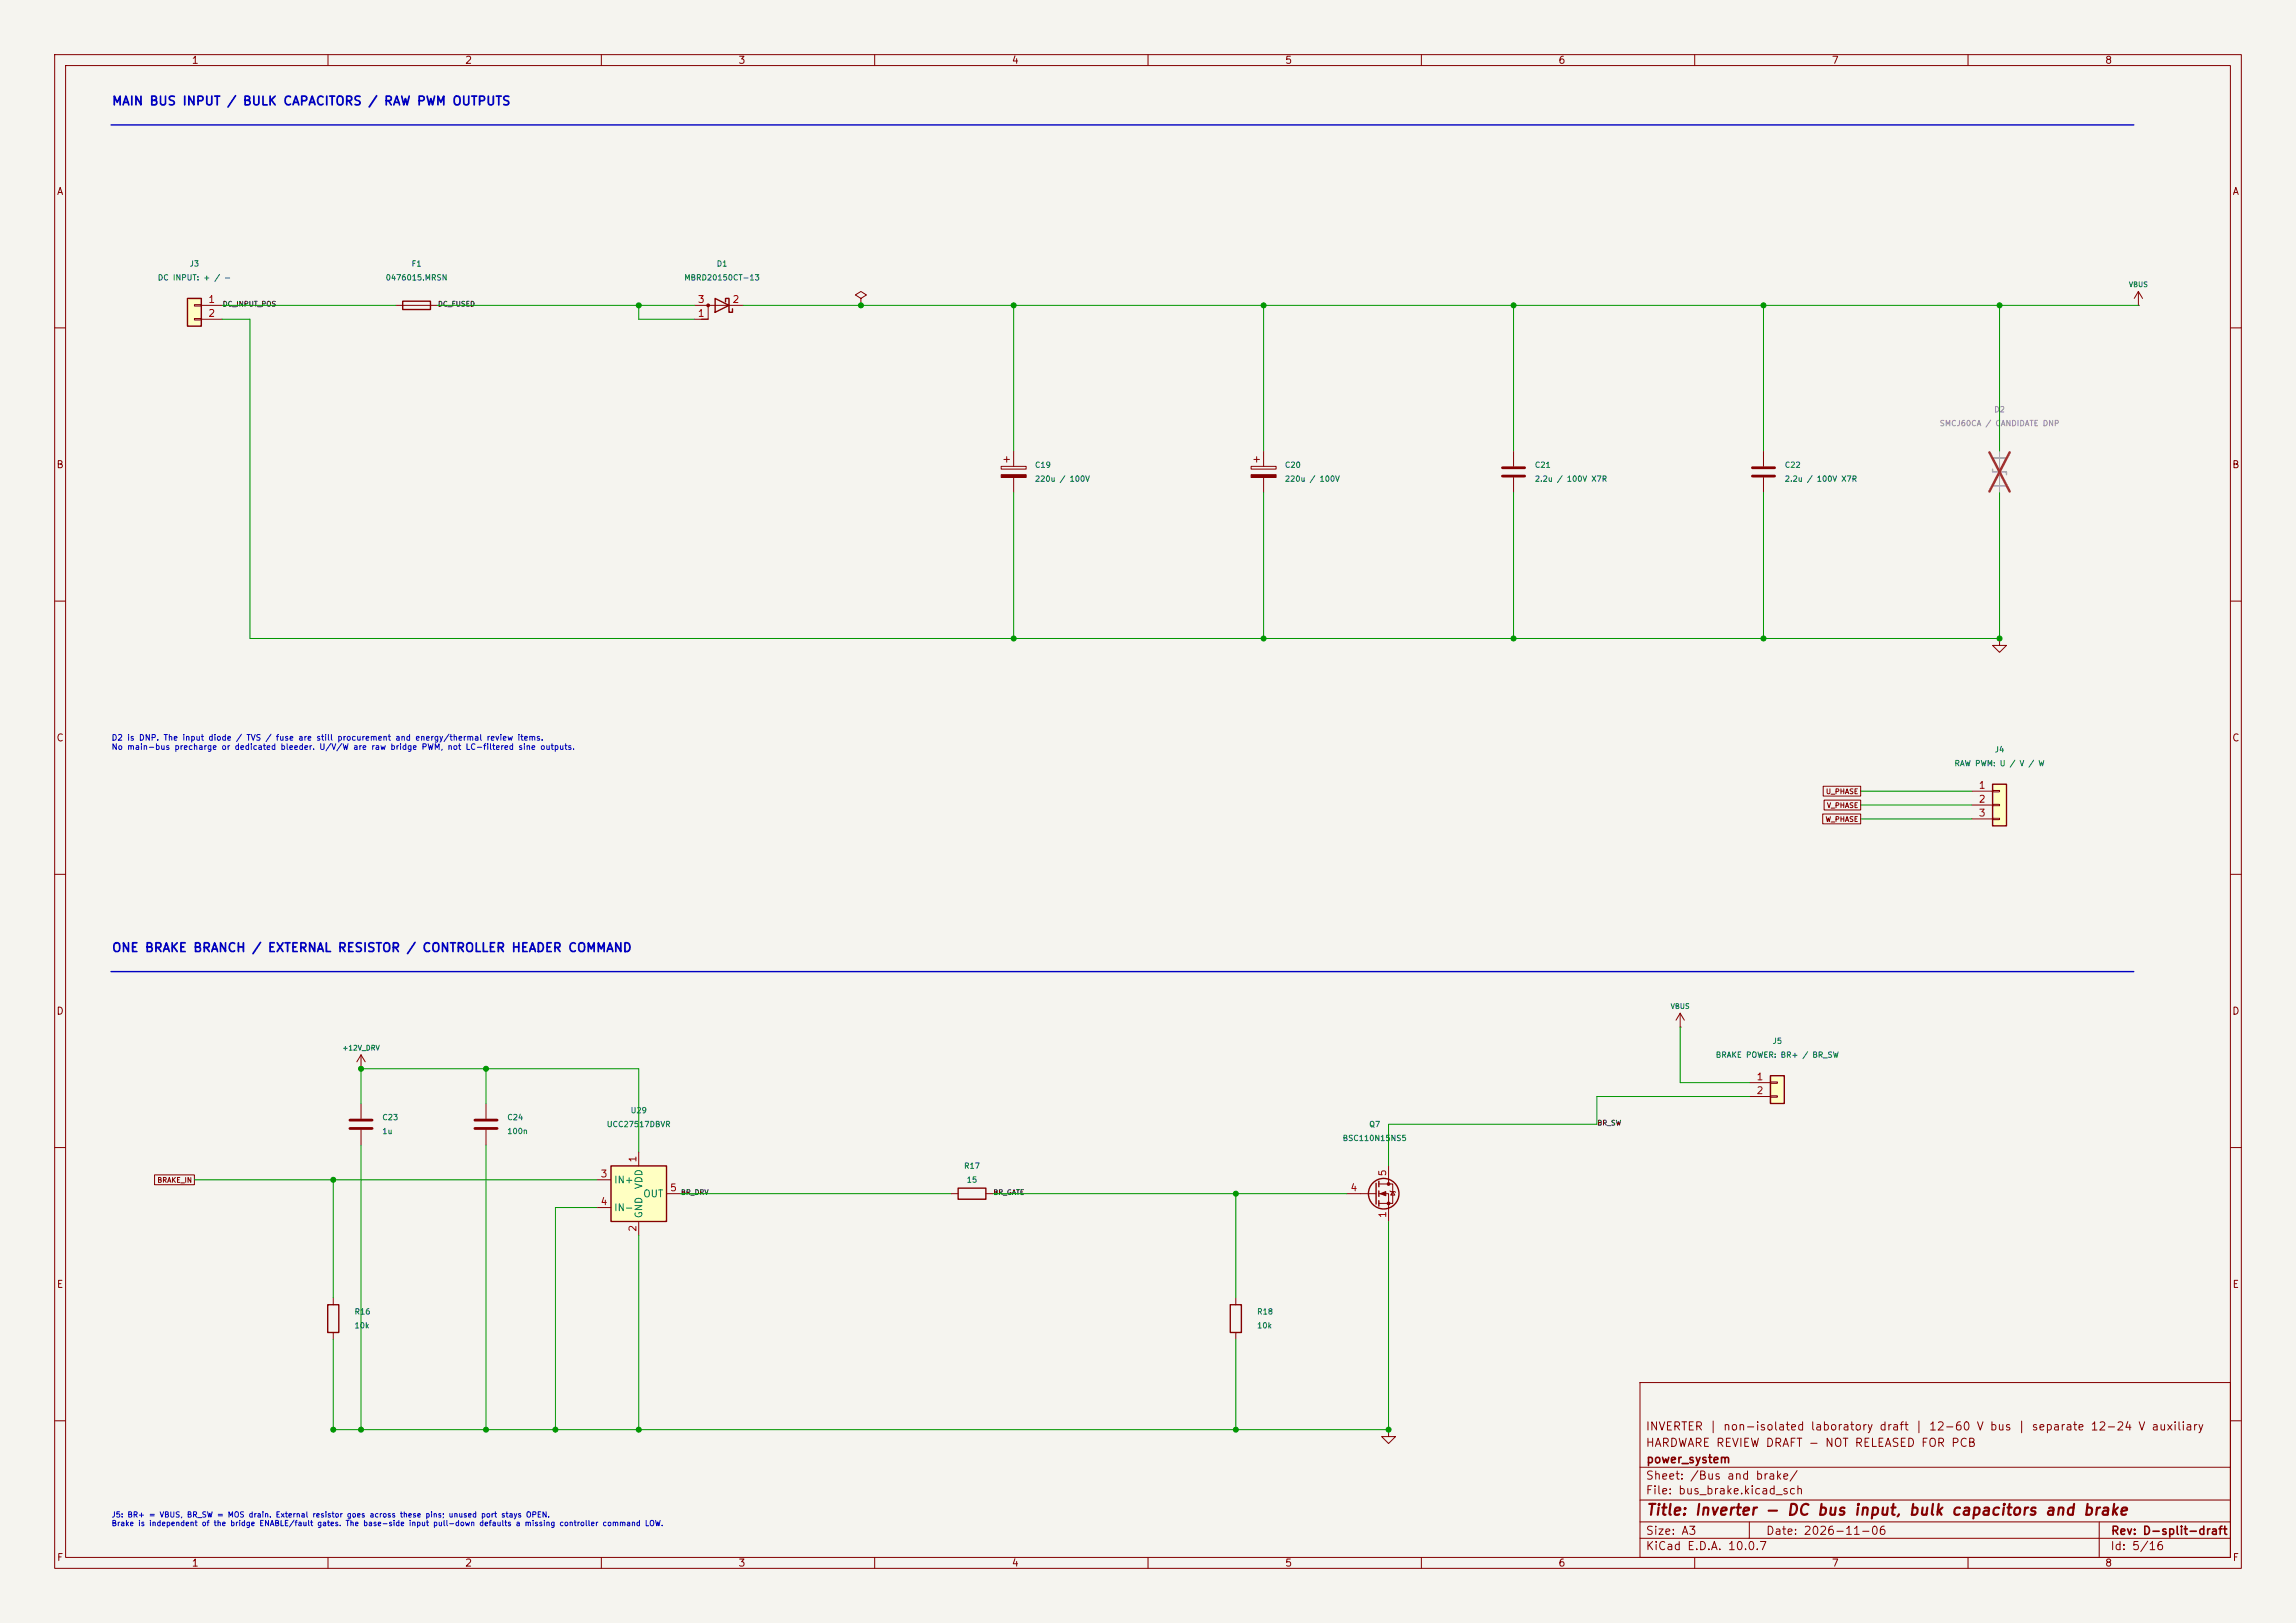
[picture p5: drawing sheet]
<svg xmlns="http://www.w3.org/2000/svg" width="420mm" height="297mm" viewBox="0 0 420 297" stroke-linecap="round" stroke-linejoin="round" font-family="sans-serif">
<defs><g id="words">
<text font-size="2" fill="#840000" x="301" y="277.8">Title: Inverter - DC bus input, bulk capacitors and brake</text>
<g font-size="1.6" fill="#0000c2">
<text x="20.4" y="19.7">MAIN BUS INPUT / BULK CAPACITORS / RAW PWM OUTPUTS</text>
<text x="20.4" y="174.6">ONE BRAKE BRANCH / EXTERNAL RESISTOR / CONTROLLER HEADER COMMAND</text>
</g>
<g font-size="1.5" fill="#840000">
<text x="300.9" y="262.1">INVERTER | non-isolated laboratory draft | 12-60 V bus | separate 12-24 V auxiliary</text>
<text x="300.9" y="265.1">HARDWARE REVIEW DRAFT - NOT RELEASED FOR PCB</text>
<text x="301" y="268.1">power_system</text>
<text x="300.9" y="273.8">File: bus_brake.kicad_sch</text>
<text x="300.9" y="271.1">Sheet: /Bus and brake/</text>
<text x="300.9" y="281.2">Size: A3</text>
<text x="322.9" y="281.2">Date: 2026-11-06</text>
<text x="386" y="281.2">Rev: D-split-draft</text>
<text x="300.9" y="284">KiCad E.D.A. 10.0.7</text>
<text x="385.9" y="284">Id: 5/16</text>
</g>
<g font-size="1.3" fill="#840000">
<text x="35" y="12">1</text>
<text x="85" y="12">2</text>
<text x="135" y="12">3</text>
<text x="185" y="12">4</text>
<text x="235" y="12">5</text>
<text x="285" y="12">6</text>
<text x="335" y="12">7</text>
<text x="385" y="12">8</text>
<text x="10.3" y="36">A</text>
<text x="408.3" y="36">A</text>
<text x="10.2" y="86">B</text>
<text x="408.2" y="86">B</text>
<text x="10.2" y="136">C</text>
<text x="408.2" y="136">C</text>
<text x="10.2" y="186">D</text>
<text x="408.2" y="186">D</text>
<text x="10.3" y="236">E</text>
<text x="408.3" y="236">E</text>
<text x="10.3" y="286">F</text>
<text x="35" y="287">1</text>
<text x="85" y="287">2</text>
<text x="135" y="287">3</text>
<text x="185" y="287">4</text>
<text x="235" y="287">5</text>
<text x="285" y="287">6</text>
<text x="335" y="287">7</text>
<text x="385" y="287">8</text>
<text x="408.3" y="286">F</text>
</g>
<g font-size="1.3" fill="#a90000">
<text x="38" y="55.7">1</text>
<text x="38" y="58.3">2</text>
<text x="127.5" y="58.3">1</text>
<text x="127.5" y="55.7">3</text>
<text x="133.9" y="55.7">2</text>
<text x="361.9" y="144.6">1</text>
<text x="361.9" y="147.2">2</text>
<text x="361.9" y="149.7">3</text>
<text x="321.2" y="198">1</text>
<text x="321.2" y="200.5">2</text>
<text x="109.8" y="215.8">3</text>
<text x="116.7" y="212.8" transform="rotate(-90 116.7 212.8)">1</text>
<text x="253.9" y="215.4" transform="rotate(-90 253.9 215.4)">5</text>
<text x="109.8" y="220.8">4</text>
<text x="122.5" y="218.3">5</text>
<text x="246.9" y="218.3">4</text>
<text x="116.7" y="225.5" transform="rotate(-90 116.7 225.5)">2</text>
<text x="253.9" y="223" transform="rotate(-90 253.9 223)">1</text>
</g>
<g font-size="1.3" fill="#006464">
<text x="112.2" y="216.9">IN+</text>
<text x="112.2" y="221.9">IN-</text>
<text x="117.6" y="219.4">OUT</text>
<text x="117.8" y="217.7" transform="rotate(-90 117.8 217.7)">VDD</text>
<text x="117.8" y="223" transform="rotate(-90 117.8 223)">GND</text>
</g>
<g font-size="1.1" fill="#0000c2">
<text x="20.3" y="135.8">D2 is DNP. The input diode / TVS / fuse are still procurement and energy/thermal review items.</text>
<text x="20.3" y="137.5">No main-bus precharge or dedicated bleeder. U/V/W are raw bridge PWM, not LC-filtered sine outputs.</text>
</g>
<g font-size="1" fill="#006464">
<text x="28.8" y="51.6">DC INPUT: + / -</text>
<text x="34.6" y="49">J3</text>
<text x="70.5" y="51.6">0476015.MRSN</text>
<text x="75.2" y="49">F1</text>
<text x="125.1" y="51.6">MBRD20150CT-13</text>
<text x="131" y="49">D1</text>
<text x="189.2" y="85.8">C19</text>
<text x="189.2" y="88.4">220u / 100V</text>
<text x="234.9" y="85.8">C20</text>
<text x="234.9" y="88.4">220u / 100V</text>
<text x="280.7" y="85.8">C21</text>
<text x="280.7" y="88.4">2.2u / 100V X7R</text>
<text x="326.4" y="85.8">C22</text>
<text x="326.4" y="88.4">2.2u / 100V X7R</text>
<text x="364.8" y="137.9">J4</text>
<text x="357.4" y="140.5">RAW PWM: U / V / W</text>
<text x="324.2" y="191.3">J5</text>
<text x="313.8" y="193.8">BRAKE POWER: BR+ / BR_SW</text>
<text x="115.3" y="204">U29</text>
<text x="69.8" y="205.2">C23</text>
<text x="69.8" y="207.8">1u</text>
<text x="92.7" y="205.2">C24</text>
<text x="92.7" y="207.8">100n</text>
<text x="110.9" y="206.5">UCC27517DBVR</text>
<text x="245.5" y="209">BSC110N15NS5</text>
<text x="250.4" y="206.5">Q7</text>
<text x="176.2" y="214.1">R17</text>
<text x="176.7" y="216.7">15</text>
<text x="64.8" y="240.8">R16</text>
<text x="64.8" y="243.3">10k</text>
<text x="229.9" y="240.8">R18</text>
<text x="229.9" y="243.3">10k</text>
</g>
<g font-size="1" fill="#939391">
<text x="364.7" y="75.7">D2</text>
<text x="354.7" y="78.2">SMCJ60CA / CANDIDATE DNP</text>
</g>
<g font-size="1" fill="#0000c2">
<text x="20.3" y="277.9">J5: BR+ = VBUS, BR_SW = MOS drain. External resistor goes across these pins; unused port stays OPEN.</text>
<text x="20.3" y="279.5">Brake is independent of the bridge ENABLE/fault gates. The base-side input pull-down defaults a missing controller command LOW.</text>
</g>
<g font-size=".9" fill="#006464">
<text x="389.3" y="52.8">VBUS</text>
<text x="305.5" y="184.8">VBUS</text>
<text x="62.5" y="192.5">+12V_DRV</text>
</g>
<g font-size=".9" fill="#0f0f0f">
<text x="40.7" y="56.3">DC_INPUT_POS</text>
<text x="80" y="56.3">DC_FUSED</text>
<text x="292.1" y="206.2">BR_SW</text>
<text x="124.5" y="218.9">BR_DRV</text>
<text x="181.6" y="218.9">BR_GATE</text>
</g>
<g font-size=".9" fill="#840000">
<text x="333.9" y="145.5">U_PHASE</text>
<text x="334.1" y="148.1">V_PHASE</text>
<text x="333.8" y="150.6">W_PHASE</text>
<text x="28.7" y="216.6">BRAKE_IN</text>
</g>
</g></defs>
<path d="M0 0h420v297h-420z" fill="#f5f4ef" stroke="#f5f4ef" stroke-width=".18"/>
<g fill="none" stroke="#840000" stroke-width=".18">
<path d="M10 10h400v277h-400zM12 12h396v273h-396zM60 10v2M110 10v2M160 10v2M210 10v2M260 10v2M310 10v2M360 10v2M72.4 55.9h7.6M10 60h2M408 60h2"/>
<path d="M276.9 82.6v2.7M276.9 87.4v2.8M322.6 82.6v2.7M322.6 87.4v2.8M10 110h2M365.8 116.8v1.3h1.2l-1.2 1.3-1.3-1.3h1.3M365.8 116.8h.1M408 110h2M10 160h2M408 160h2M66 195.6h.1M66 193l-.7 1.3"/>
<path d="M66 193l.8 1.3M66 193v2.6M10 210h2M66 201.9v2.8M66 206.8v2.8M88.9 201.9v2.8M88.9 206.8v2.8M246.4 218.4h5.3M252.2 216.7h2.6v3.5h-2.6M252.2 218.4h1.8v5.1M254 213.4v3.3M254.3 217.9l.1 .2h.7l.2 .1"/>
<path d="M254.8 218.1l.3 .6h-.7zM408 210h2M300 253h108v32h-108zM10 260h2M300 278.5h108M300 274.5h108M300 268.5h108M320 278.5v3M384 278.5v6.5M408 260h2M60 285v2M110 285v2"/>
<path d="M160 285v2M210 285v2M260 285v2M300 281.5h108M310 285v2M360 285v2"/>
</g>
<g fill="none" stroke="#840000" stroke-width=".25">
<path d="M73.7 55.1h5v1.5h-5zM251.7 216.5v3.8M252.2 216.2v1M252.2 217.9v1M252.2 219.7v1"/>
<circle cx="253.1" cy="218.4" r="2.79"/>
</g>
<path d="M274.8 85.6h4.1M274.8 87.1h4.1M320.5 85.6h4.1M320.5 87.1h4.1M64 205h4.1M64 206.5h4.1M86.9 205h4M86.9 206.5h4" fill="none" stroke="#840000" stroke-width=".51"/>
<g fill="#840000" stroke="#840000" stroke-width=".18">
<path d="M252.5 218.4l1-.3v.7z"/>
<circle cx="254" cy="216.7" r=".25"/>
<circle cx="254" cy="220.2" r=".25"/>
</g>
<path d="M364.5 83.8l2.5 5.1h-2.5l2.5-5.1zM364.5 85.9v.5h2.5v.5" fill="none" stroke="#9c9b98" stroke-width=".25"/>
<path d="M365.8 82.6v7.6" fill="none" stroke="#9c9b98" stroke-width=".18"/>
<path d="M363.9 82.8l3.7 7.1M367.6 82.8l-3.7 7.1" fill="none" stroke="#e12e31" stroke-width=".46"/>
<path d="M111.8 213.4h10.1v10.1h-10.1z" fill="#ffffc2"/>
<path d="M111.8 213.4h10.1v10.1h-10.1zM59.9 238.8h2.1v5h-2.1z" fill="none" stroke="#840000" stroke-width=".25"/>
<path d="M109.2 215.9h2.6M116.8 210.8v2.6M121.9 218.4h2.6M61 237.5v1.3M109.2 221h2.6M116.8 223.5v2.6M61 243.8v1.3M254 261.6v1.3h1.3l-1.3 1.3-1.3-1.3h1.3M254 261.6h.1" fill="none" stroke="#840000" stroke-width=".18"/>
<path d="M364.5 143.5h2.5v7.6h-2.5z" fill="#ffffc2"/>
<path d="M364.5 143.5h2.5v7.6h-2.5z" fill="none" stroke="#840000" stroke-width=".25"/>
<g fill="none" stroke="#840000" stroke-width=".18">
<path d="M228.9 85.3h4.5v.6h-4.5zM229.4 84.1h1M229.9 83.6v1M231.1 82.6v2.7M231.1 87.4v2.8M360.7 144.8h3.8M360.7 147.3h3.8M360.7 149.9h3.8M364.5 144.7h1.3v.2h-1.3zM364.5 147.2h1.3v.2h-1.3zM364.5 149.7h1.3v.3h-1.3zM307.3 188h.1"/>
<path d="M307.3 185.4l-.7 1.3M307.3 185.4l.8 1.3M307.3 185.4v2.6"/>
</g>
<path d="M228.9 86.9h4.5v.5h-4.5z" fill="#840000" stroke="#840000" stroke-width=".18"/>
<path d="M323.8 196.9h2.6v5h-2.6z" fill="#ffffc2"/>
<path d="M323.8 196.9h2.6v5h-2.6z" fill="none" stroke="#840000" stroke-width=".25"/>
<g fill="none" stroke="#840000" stroke-width=".18">
<path d="M157.5 54.6l1-.6-1-.7-1 .7 1 .6v1.3M157.5 55.9h.1M391.2 55.9h.1M391.2 53.3l-.8 1.3M391.2 53.3l.7 1.3M391.2 53.3v2.6M183.1 85.3h4.6v.6h-4.6zM183.6 84.1h1.1M184.1 83.6v1M185.4 82.6v2.7M185.4 87.4v2.8M320 198.1h3.8"/>
<path d="M323.8 198h1.3v.2h-1.3zM320 200.7h3.8M323.8 200.5h1.3v.3h-1.3z"/>
</g>
<path d="M183.1 86.9h4.6v.5h-4.6z" fill="#840000" stroke="#840000" stroke-width=".18"/>
<path d="M34.3 54.6h2.5v5.1h-2.5z" fill="#ffffc2"/>
<path d="M34.3 54.6h2.5v5.1h-2.5zM130.8 54.6l2.5 1.3-2.5 1.3zM132.7 55.2v-.6h.6v2.6h.7v-.7M175.3 217.4h5v2.1h-5zM225 238.8h2.1v5h-2.1z" fill="none" stroke="#840000" stroke-width=".25"/>
<g fill="none" stroke="#840000" stroke-width=".18">
<path d="M35.6 55.8h1.2v.2h-1.2zM35.6 58.3h1.2v.2h-1.2zM36.8 55.9h3.8M36.8 58.4h3.8M127 55.9h2.5M127 58.4h2.5M135.9 55.9h-6.4v2.5h-1.2M333.4 149h7v1.8h-7zM333.5 143.9h6.9v1.8h-6.9zM333.7 146.4h6.7v1.8h-6.7zM28.3 215h7.3v1.8h-7.3zM174 218.4h1.3"/>
<path d="M180.3 218.4h1.3M226.1 237.5v1.3M226.1 243.8v1.3"/>
</g>
<circle cx="129.5" cy="55.9" r=".25" fill="#840000" stroke="#840000" stroke-width=".18"/>
<path d="M20.3 22.9h370M20.3 177.8h370" fill="none" stroke="#0000c2" stroke-width=".25"/>
<g fill="none" stroke="#009600" stroke-width=".18">
<path d="M40.6 55.9h31.8M40.6 58.4h5.1v58.4h320.1v-26.6M80 55.9h47M116.8 55.9v2.5h10.2M135.9 55.9h255.3M185.4 55.9v26.7M231.1 55.9v26.7M276.9 55.9v26.7M322.6 55.9v26.7M365.8 55.9v26.7M185.4 90.2v26.6M231.1 90.2v26.6"/>
<path d="M276.9 90.2v26.6M322.6 90.2v26.6M340.4 149.9h20.3M340.4 144.8h20.3M340.4 147.3h20.3M88.9 195.6v6.3M307.3 188v10.1h12.7M35.6 215.9h73.6M61 215.9v21.6M66 201.9v-6.3h50.8v15.2M66 209.6v52M88.9 209.6v52"/>
<path d="M124.5 218.4h49.5M181.6 218.4h64.8M226.1 218.4v19.1M320 200.7h-27.9v5h-38.1v7.7M109.2 221h-7.6v40.6M116.8 226.1v35.5M254 223.5v38.1h-193v-16.5M226.1 245.1v16.5"/>
</g>
<g fill="#009600" stroke="#009600" stroke-width=".18">
<circle cx="365.8" cy="55.9" r=".46"/>
<circle cx="322.6" cy="55.9" r=".46"/>
<circle cx="276.9" cy="55.9" r=".46"/>
<circle cx="276.9" cy="116.8" r=".46"/>
<circle cx="365.8" cy="116.8" r=".46"/>
<circle cx="322.6" cy="116.8" r=".46"/>
<circle cx="157.5" cy="55.9" r=".46"/>
<circle cx="116.8" cy="55.9" r=".46"/>
<circle cx="231.1" cy="55.9" r=".46"/>
<circle cx="185.4" cy="116.8" r=".46"/>
<circle cx="185.4" cy="55.9" r=".46"/>
<circle cx="231.1" cy="116.8" r=".46"/>
<circle cx="66" cy="195.6" r=".46"/>
<circle cx="61" cy="215.9" r=".46"/>
<circle cx="226.1" cy="218.4" r=".46"/>
<circle cx="88.9" cy="195.6" r=".46"/>
<circle cx="254" cy="261.6" r=".46"/>
<circle cx="226.1" cy="261.6" r=".46"/>
<circle cx="61" cy="261.6" r=".46"/>
<circle cx="66" cy="261.6" r=".46"/>
<circle cx="88.9" cy="261.6" r=".46"/>
<circle cx="116.8" cy="261.6" r=".46"/>
<circle cx="101.6" cy="261.6" r=".46"/>
</g>
<use href="#words"/>
</svg>
